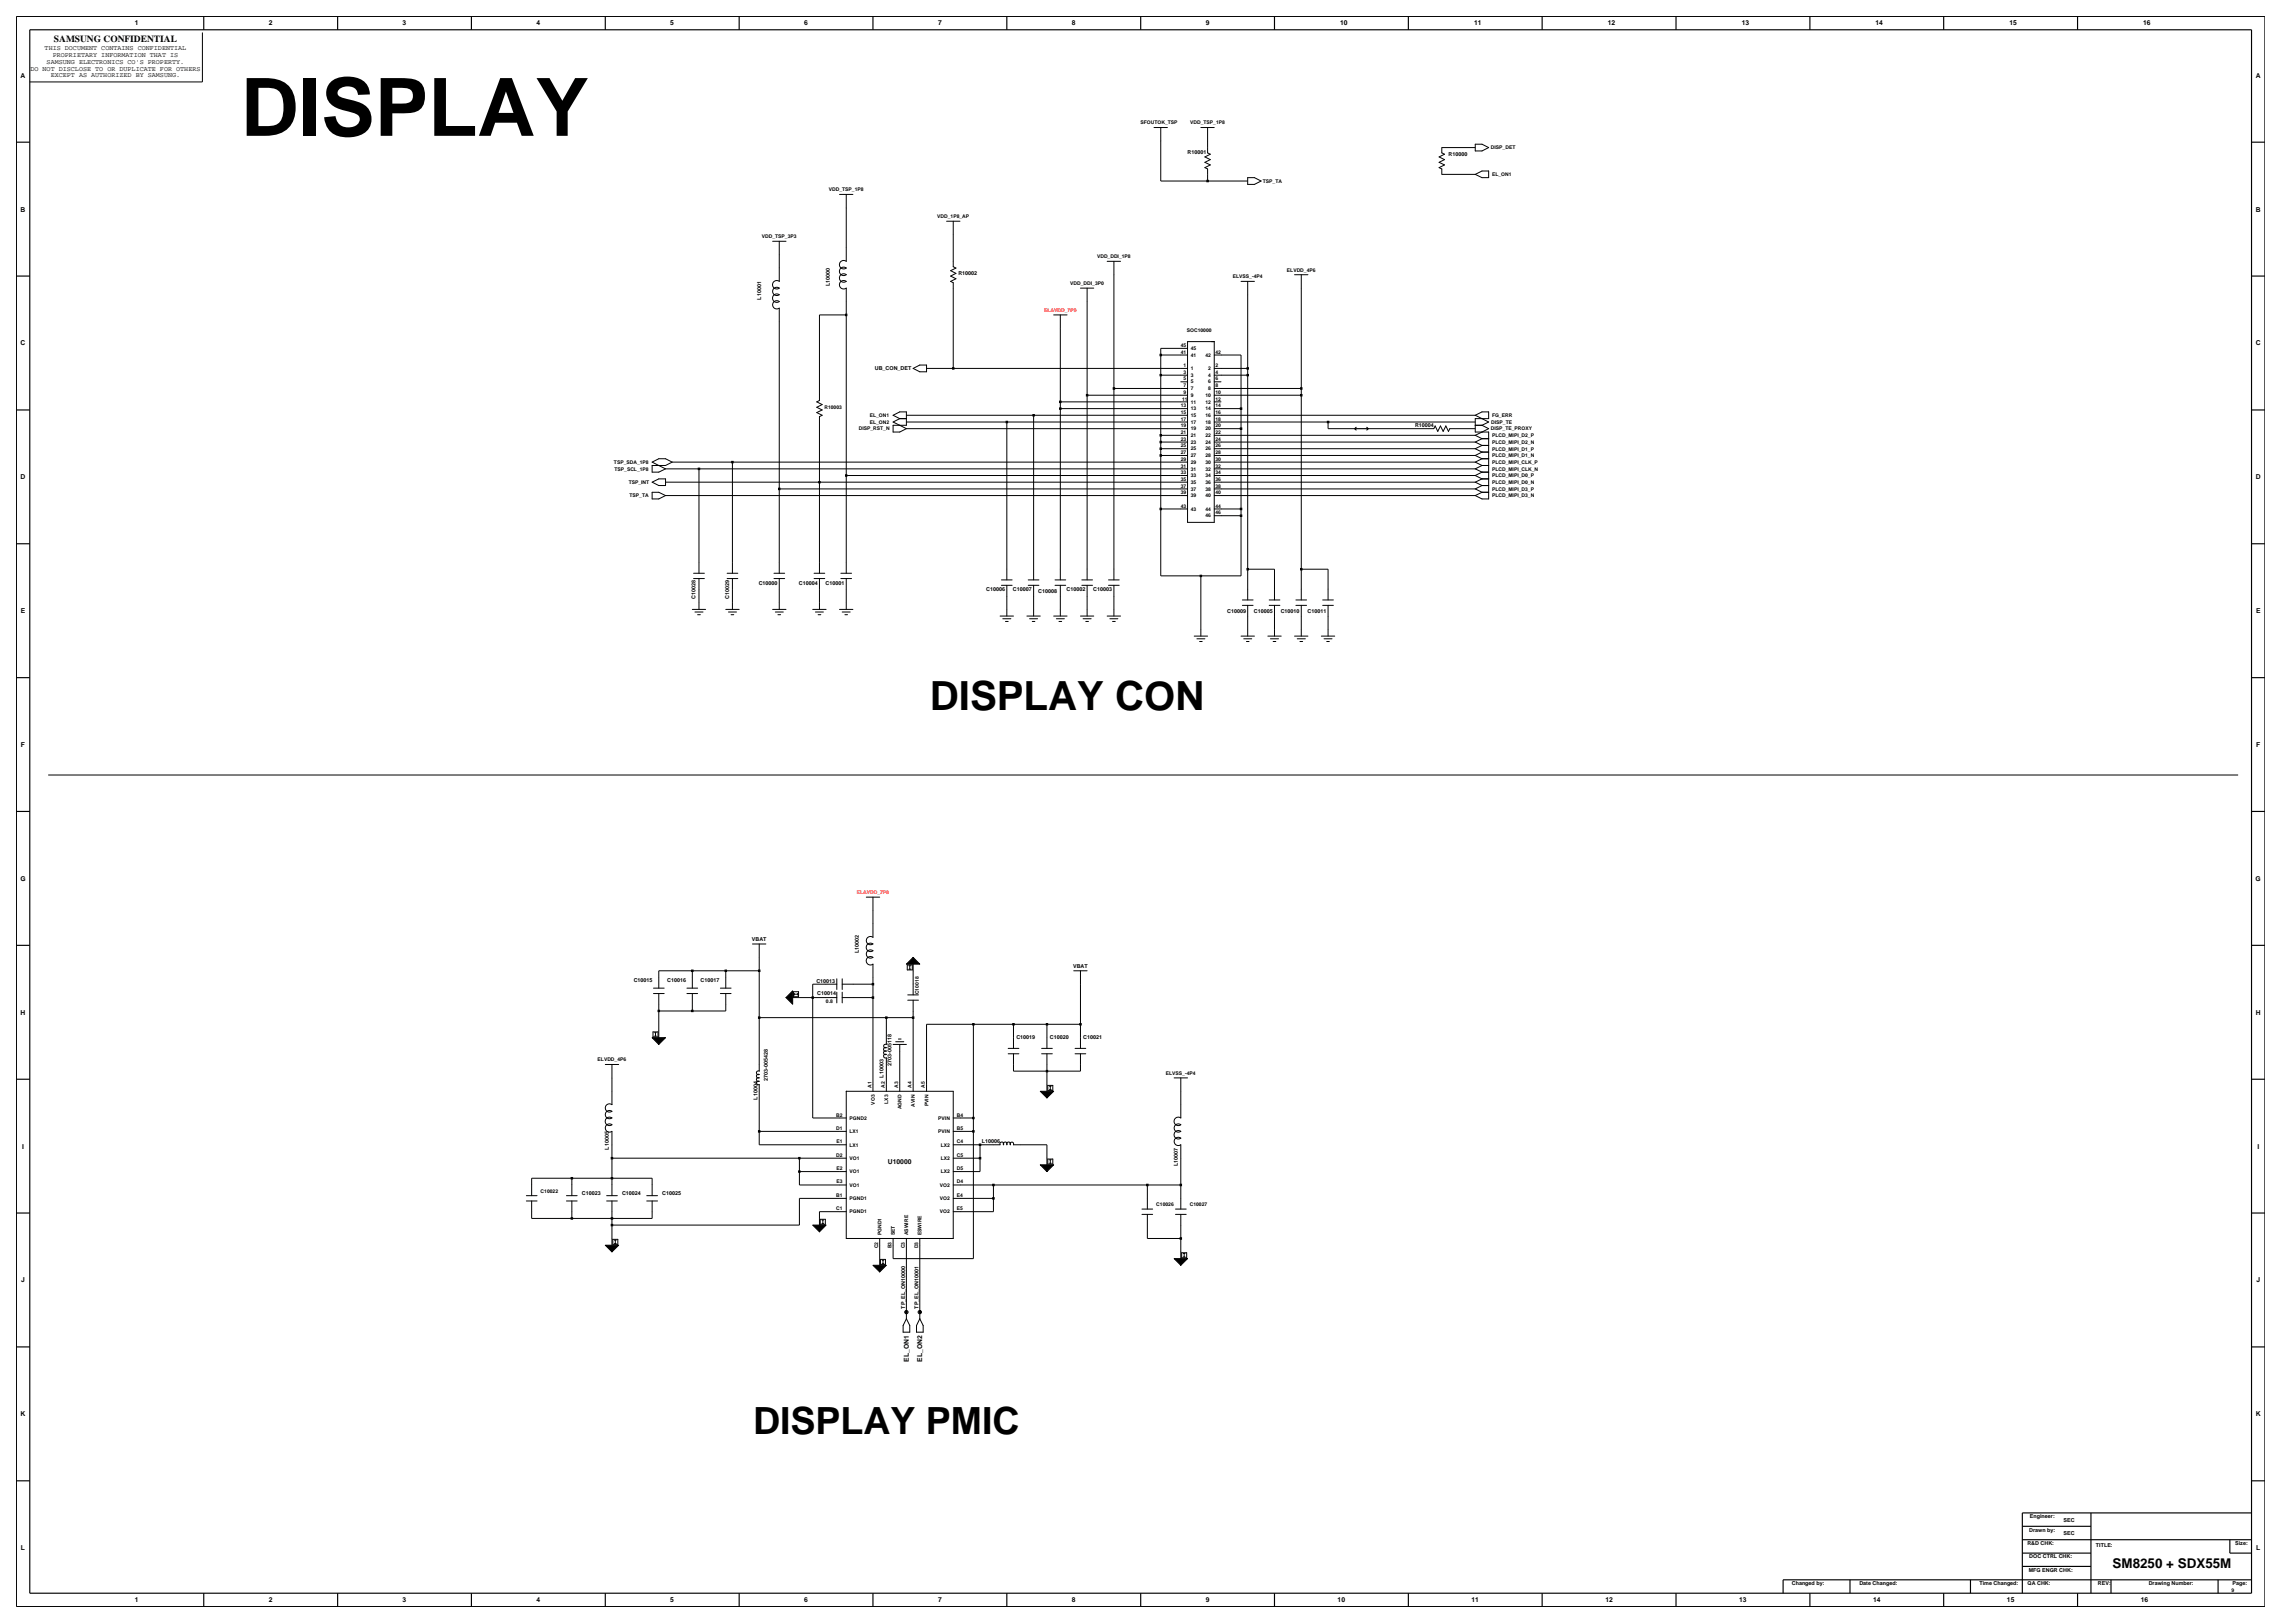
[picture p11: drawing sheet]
<svg xmlns="http://www.w3.org/2000/svg" width="420mm" height="297mm" viewBox="0 0 420 297" stroke-linecap="round" stroke-linejoin="round" font-family="sans-serif">
<defs><g id="words">
<text font-size="14.7" x="44" y="24.9">DISPLAY</text>
<text font-size="7.4" x="170.2" y="129.9">DISPLAY CON</text>
<text font-size="6.9" x="137.8" y="262.5">DISPLAY PMIC</text>
<text font-size="2.5" x="386.6" y="286.9">SM8250 + SDX55M</text>
<text font-size="1.7" x="9.9" y="7.7">SAMSUNG CONFIDENTIAL</text>
<g font-size="1.2">
<text x="24.7" y="4.7">1</text>
<text x="49.2" y="4.7">2</text>
<text x="73.7" y="4.7">3</text>
<text x="98.2" y="4.7">4</text>
<text x="122.7" y="4.7">5</text>
<text x="147.2" y="4.7">6</text>
<text x="171.7" y="4.7">7</text>
<text x="196.2" y="4.7">8</text>
<text x="220.7" y="4.7">9</text>
<text x="245.3" y="4.7">10</text>
<text x="269.8" y="4.7">11</text>
<text x="294.3" y="4.7">12</text>
<text x="318.7" y="4.7">13</text>
<text x="343.2" y="4.7">14</text>
<text x="367.7" y="4.7">15</text>
<text x="392.2" y="4.7">16</text>
<text x="8.2" y="9.2">THIS DOCUMENT CONTAINS CONFIDENTIAL</text>
<text x="8.5" y="11.7">SAMSUNG ELECTRONICS CO'S PROPERTY.</text>
<text x="9.6" y="10.5">PROPRIETARY INFORMATION THAT IS</text>
<text x="3.8" y="14.2">A</text>
<text x="5.6" y="12.9">DO NOT DISCLOSE TO OR DUPLICATE FOR OTHERS</text>
<text x="9.3" y="14.1">EXCEPT AS AUTHORIZED BY SAMSUNG.</text>
<text x="412.8" y="14.2">A</text>
<text x="3.8" y="38.7">B</text>
<text x="412.8" y="38.7">B</text>
<text x="3.8" y="63.2">C</text>
<text x="412.8" y="63.2">C</text>
<text x="3.8" y="87.7">D</text>
<text x="412.8" y="87.7">D</text>
<text x="3.8" y="112.2">E</text>
<text x="412.9" y="112.2">E</text>
<text x="3.8" y="136.7">F</text>
<text x="412.9" y="136.7">F</text>
<text x="3.7" y="161.2">G</text>
<text x="412.8" y="161.2">G</text>
<text x="3.8" y="185.7">H</text>
<text x="412.8" y="185.7">H</text>
<text x="4" y="210.2">I</text>
<text x="162.5" y="213">U10000</text>
<text x="413.1" y="210.2">I</text>
<text x="3.9" y="234.7">J</text>
<text x="412.9" y="234.7">J</text>
<text x="166.3" y="249.2" transform="rotate(-90 166.3 249.2)">EL_ON1</text>
<text x="168.8" y="249.2" transform="rotate(-90 168.8 249.2)">EL_ON2</text>
<text x="3.8" y="259.2">K</text>
<text x="412.8" y="259.2">K</text>
<text x="3.8" y="283.7">L</text>
<text x="412.9" y="283.7">L</text>
<text x="24.7" y="293.2">1</text>
<text x="49.2" y="293.2">2</text>
<text x="73.7" y="293.2">3</text>
<text x="98.2" y="293.2">4</text>
<text x="122.7" y="293.2">5</text>
<text x="147.2" y="293.2">6</text>
<text x="171.7" y="293.2">7</text>
<text x="196.2" y="293.2">8</text>
<text x="220.7" y="293.2">9</text>
<text x="244.8" y="293.2">10</text>
<text x="269.3" y="293.2">11</text>
<text x="293.8" y="293.2">12</text>
<text x="318.3" y="293.2">13</text>
<text x="342.8" y="293.2">14</text>
<text x="367.3" y="293.2">15</text>
<text x="391.8" y="293.2">16</text>
</g>
<g font-size="1">
<text x="217.3" y="28.2">R10001</text>
<text x="265.1" y="28.6">R10000</text>
<text x="151.9" y="52.4" transform="rotate(-90 151.9 52.4)">L10000</text>
<text x="175.4" y="50.3">R10002</text>
<text x="139.3" y="54.9" transform="rotate(-90 139.3 54.9)">L10001</text>
<text x="160.1" y="67.8">UB_CON_DET</text>
<text x="259" y="78.1">R10004</text>
<text x="138.9" y="107">C10000</text>
<text x="146.2" y="107">C10004</text>
<text x="151.1" y="107">C10001</text>
<text x="127.3" y="109.7" transform="rotate(-90 127.3 109.7)">C10028</text>
<text x="133.4" y="109.7" transform="rotate(-90 133.4 109.7)">C10029</text>
<text x="180.5" y="108.2">C10006</text>
<text x="185.4" y="108.2">C10007</text>
<text x="190" y="108.4">C10008</text>
<text x="195.2" y="108.2">C10002</text>
<text x="200.1" y="108.2">C10003</text>
<text x="224.6" y="112.1">C10009</text>
<text x="229.5" y="112.1">C10005</text>
<text x="234.4" y="112.1">C10010</text>
<text x="239.3" y="112.1">C10011</text>
<text x="137.6" y="172.2">VBAT</text>
<text x="116" y="179.8">C10015</text>
<text x="122.1" y="179.8">C10016</text>
<text x="128.2" y="179.8">C10017</text>
<text x="149.4" y="179.9">C10013</text>
<text x="157.2" y="174.4" transform="rotate(-90 157.2 174.4)">L10002</text>
<text x="196.4" y="177.1">VBAT</text>
<text x="149.6" y="182">C10014</text>
<text x="186" y="190.2">C10019</text>
<text x="192.1" y="190.2">C10020</text>
<text x="198.2" y="190.2">C10021</text>
<text x="140.5" y="197.9" transform="rotate(-90 140.5 197.9)">2703-005428</text>
<text x="163.2" y="195.1" transform="rotate(-90 163.2 195.1)">2703-005118</text>
<text x="138.6" y="201.2" transform="rotate(-90 138.6 201.2)">L10004</text>
<text x="179.7" y="209.2">L10006</text>
<text x="111.4" y="210.4" transform="rotate(-90 111.4 210.4)">L10005</text>
<text x="215.5" y="213.4" transform="rotate(-90 215.5 213.4)">L10007</text>
<text x="106.5" y="218.7">C10023</text>
<text x="113.8" y="218.7">C10024</text>
<text x="121.2" y="218.7">C10025</text>
<text x="165.6" y="239.5" transform="rotate(-90 165.6 239.5)">TP_EL_ON10000</text>
<text x="168.1" y="239.5" transform="rotate(-90 168.1 239.5)">TP_EL_ON10001</text>
<text x="371.4" y="280.2">Drawn by:</text>
<text x="371.5" y="277.8">Engineer:</text>
<text x="377.7" y="280.9">SEC</text>
<text x="377.7" y="278.4">SEC</text>
<text x="371" y="282.7">R&amp;D CHK:</text>
<text x="371.3" y="287.6">MFG ENGR CHK:</text>
<text x="371.4" y="285.2">DOC CTRL CHK:</text>
<text x="383.6" y="283">TITLE:</text>
<text x="409.1" y="282.7">Size:</text>
<text x="327.9" y="290.1">Changed by:</text>
<text x="340.3" y="290.1">Date Changed:</text>
<text x="362.2" y="290.1">Time Changed:</text>
<text x="371.1" y="290.1">QA CHK:</text>
<text x="383.9" y="290.1">REV:</text>
<text x="393.2" y="290.1">Drawing Number:</text>
<text x="408.6" y="290.1">Page:</text>
</g>
<g font-size=".9">
<text x="208.7" y="22.7">SFOUTOK_TSP</text>
<text x="217.8" y="22.7">VDD_TSP_1P8</text>
<text x="272.9" y="27.3">DISP_DET</text>
<text x="151.7" y="35">VDD_TSP_1P8</text>
<text x="231.1" y="33.5">TSP_TA</text>
<text x="273" y="32.2">EL_ON1</text>
<text x="171.5" y="39.9">VDD_1P8_AP</text>
<text x="139.4" y="43.6">VDD_TSP_3P3</text>
<text x="200.8" y="47.2">VDD_DDI_1P8</text>
<text x="195.9" y="52.1">VDD_DDI_3P0</text>
<text x="225.6" y="50.9">ELVSS_-4P4</text>
<text x="235.5" y="49.7">ELVDD_4P6</text>
<text x="216.1" y="63.5">45</text>
<text x="216.1" y="64.7">41</text>
<text x="217.2" y="60.7">SOC10000</text>
<text x="217.9" y="64">45</text>
<text x="217.9" y="65.3">41</text>
<text x="220.6" y="65.3">42</text>
<text x="222.4" y="64.7">42</text>
<text x="216.6" y="69.6">5</text>
<text x="216.6" y="70.9">7</text>
<text x="216.6" y="68.4">3</text>
<text x="216.6" y="67.2">1</text>
<text x="217.9" y="70.2">5</text>
<text x="217.9" y="71.4">7</text>
<text x="217.9" y="69">3</text>
<text x="217.9" y="67.7">1</text>
<text x="221.1" y="71.4">8</text>
<text x="221.1" y="70.2">6</text>
<text x="221.1" y="69">4</text>
<text x="221.1" y="67.7">2</text>
<text x="222.4" y="70.9">8</text>
<text x="222.4" y="69.6">6</text>
<text x="222.4" y="68.4">4</text>
<text x="222.4" y="67.2">2</text>
<text x="150.9" y="74.8">R10003</text>
<text x="159.2" y="77.6">EL_ON2</text>
<text x="159.2" y="76.3">EL_ON1</text>
<text x="216.1" y="74.5">13</text>
<text x="216.1" y="75.7">15</text>
<text x="216.1" y="77">17</text>
<text x="216.3" y="73.3">11</text>
<text x="216.6" y="72.1">9</text>
<text x="217.9" y="72.6">9</text>
<text x="217.9" y="75.1">13</text>
<text x="217.9" y="76.3">15</text>
<text x="217.9" y="77.5">17</text>
<text x="217.9" y="73.9">11</text>
<text x="220.6" y="75.1">14</text>
<text x="220.6" y="76.3">16</text>
<text x="220.6" y="77.5">18</text>
<text x="220.6" y="72.6">10</text>
<text x="220.6" y="73.9">12</text>
<text x="222.4" y="74.5">14</text>
<text x="222.4" y="75.7">16</text>
<text x="222.4" y="77">18</text>
<text x="222.4" y="72.1">10</text>
<text x="222.4" y="73.3">12</text>
<text x="272.9" y="77.6">DISP_TE</text>
<text x="273" y="76.3">FG_ERR</text>
<text x="157.2" y="78.8">DISP_RST_N</text>
<text x="216.1" y="79.4">21</text>
<text x="216.1" y="80.6">23</text>
<text x="216.1" y="81.9">25</text>
<text x="216.1" y="83.1">27</text>
<text x="216.1" y="78.2">19</text>
<text x="217.9" y="80">21</text>
<text x="217.9" y="81.2">23</text>
<text x="217.9" y="82.4">25</text>
<text x="217.9" y="83.6">27</text>
<text x="217.9" y="78.7">19</text>
<text x="220.6" y="83.6">28</text>
<text x="220.6" y="78.7">20</text>
<text x="220.6" y="80">22</text>
<text x="220.6" y="81.2">24</text>
<text x="220.6" y="82.4">26</text>
<text x="222.4" y="83.1">28</text>
<text x="222.4" y="78.2">20</text>
<text x="222.4" y="79.4">22</text>
<text x="222.4" y="80.6">24</text>
<text x="222.4" y="81.9">26</text>
<text x="272.8" y="78.8">DISP_TE_PROXY</text>
<text x="273" y="80">PLCD_MIPI_D2_P</text>
<text x="273" y="81.2">PLCD_MIPI_D2_N</text>
<text x="273" y="82.4">PLCD_MIPI_D1_P</text>
<text x="273" y="83.7">PLCD_MIPI_D1_N</text>
<text x="112.4" y="84.9">TSP_SDA_1P8</text>
<text x="112.5" y="86.1">TSP_SCL_1P8</text>
<text x="115.1" y="88.6">TSP_INT</text>
<text x="216.1" y="89.2">37</text>
<text x="216.1" y="84.3">29</text>
<text x="216.1" y="85.5">31</text>
<text x="216.1" y="86.8">33</text>
<text x="216.1" y="88">35</text>
<text x="217.9" y="89.8">37</text>
<text x="217.9" y="84.9">29</text>
<text x="217.9" y="86.1">31</text>
<text x="217.9" y="87.3">33</text>
<text x="217.9" y="88.5">35</text>
<text x="220.6" y="88.5">36</text>
<text x="220.6" y="89.8">38</text>
<text x="220.6" y="84.9">30</text>
<text x="220.6" y="86.1">32</text>
<text x="220.6" y="87.3">34</text>
<text x="222.4" y="88">36</text>
<text x="222.4" y="89.2">38</text>
<text x="222.4" y="84.3">30</text>
<text x="222.4" y="85.5">32</text>
<text x="222.4" y="86.8">34</text>
<text x="273" y="84.9">PLCD_MIPI_CLK_P</text>
<text x="273" y="86.1">PLCD_MIPI_CLK_N</text>
<text x="273" y="87.3">PLCD_MIPI_D0_P</text>
<text x="273" y="88.6">PLCD_MIPI_D0_N</text>
<text x="273" y="89.8">PLCD_MIPI_D3_P</text>
<text x="115.2" y="91">TSP_TA</text>
<text x="216.1" y="92.9">43</text>
<text x="216.1" y="90.4">39</text>
<text x="217.9" y="93.5">43</text>
<text x="217.9" y="91">39</text>
<text x="220.6" y="93.5">44</text>
<text x="220.6" y="94.7">46</text>
<text x="220.6" y="91">40</text>
<text x="222.4" y="92.9">44</text>
<text x="222.4" y="94.1">46</text>
<text x="222.4" y="90.4">40</text>
<text x="273" y="91">PLCD_MIPI_D3_N</text>
<text x="151.1" y="183.5">0.8</text>
<text x="168.1" y="181.9" transform="rotate(-90 168.1 181.9)">C10018</text>
<text x="109.4" y="194.2">ELVDD_4P6</text>
<text x="213.4" y="196.7">ELVSS_-4P4</text>
<text x="159.5" y="199" transform="rotate(-90 159.5 199)">A1</text>
<text x="160.1" y="202.1" transform="rotate(-90 160.1 202.1)">VO3</text>
<text x="161.9" y="199" transform="rotate(-90 161.9 199)">A2 L10003</text>
<text x="162.5" y="202" transform="rotate(-90 162.5 202)">LX3</text>
<text x="164.4" y="199" transform="rotate(-90 164.4 199)">A3</text>
<text x="165" y="203" transform="rotate(-90 165 203)">AGND</text>
<text x="166.8" y="199" transform="rotate(-90 166.8 199)">A4</text>
<text x="167.4" y="202.5" transform="rotate(-90 167.4 202.5)">AVIN</text>
<text x="169.3" y="199" transform="rotate(-90 169.3 199)">A5</text>
<text x="169.9" y="202.4" transform="rotate(-90 169.9 202.4)">PVIN</text>
<text x="153" y="206.8">D1</text>
<text x="153" y="204.3">B2</text>
<text x="153.1" y="209.2">E1</text>
<text x="155.5" y="207.4">LX1</text>
<text x="155.5" y="209.8">LX1</text>
<text x="155.5" y="204.9">PGND2</text>
<text x="171.7" y="204.9">PVIN</text>
<text x="171.7" y="207.4">PVIN</text>
<text x="172.2" y="209.8">LX2</text>
<text x="175.1" y="204.3">B4</text>
<text x="175.1" y="206.8">B5</text>
<text x="175.1" y="209.2">C4</text>
<text x="153" y="211.6">D2</text>
<text x="153.1" y="214.1">E2</text>
<text x="155.5" y="212.3">VO1</text>
<text x="155.5" y="214.7">VO1</text>
<text x="172.2" y="214.7">LX2</text>
<text x="172.2" y="212.3">LX2</text>
<text x="175.1" y="214.1">D5</text>
<text x="175.1" y="211.6">C5</text>
<text x="98.9" y="218.3">C10022</text>
<text x="153" y="221.5">C1</text>
<text x="153" y="219">B1</text>
<text x="153.1" y="216.5">E3</text>
<text x="155.5" y="217.2">VO1</text>
<text x="155.5" y="219.6">PGND1</text>
<text x="172" y="219.6">VO2</text>
<text x="172" y="217.2">VO2</text>
<text x="175.1" y="216.5">D4</text>
<text x="175.1" y="219">E4</text>
<text x="175.1" y="221.5">E5</text>
<text x="211.6" y="220.7">C10026</text>
<text x="217.7" y="220.7">C10027</text>
<text x="155.5" y="222.1">PGND1</text>
<text x="161.3" y="226" transform="rotate(-90 161.3 226)">PGND1</text>
<text x="163.8" y="226" transform="rotate(-90 163.8 226)">SET</text>
<text x="166.2" y="226" transform="rotate(-90 166.2 226)">ASWIRE</text>
<text x="168.7" y="226" transform="rotate(-90 168.7 226)">ESWIRE</text>
<text x="172" y="222.1">VO2</text>
<text x="160.7" y="228.4" transform="rotate(-90 160.7 228.4)">C2</text>
<text x="163.2" y="228.4" transform="rotate(-90 163.2 228.4)">B3</text>
<text x="165.6" y="228.4" transform="rotate(-90 165.6 228.4)">C3</text>
<text x="168.1" y="228.4" transform="rotate(-90 168.1 228.4)">D3</text>
<text x="408.4" y="291.2">9</text>
</g>
<g font-size=".9" fill="#f00">
<text x="191.1" y="57">ELAVDD_7P9</text>
<text x="156.8" y="163.6">ELAVDD_7P9</text>
</g>
</g></defs>
<g fill="none" stroke="#000" stroke-width=".18">
<path d="M37 5.9v9.1h-31.5M153.6 35.6h2.5M154.9 35.6v12.2a.78 .78 0 0 0-1.1 .1 .78 .78 0 0 0 0 1.1 .78 .78 0 0 0 1.1 0 .78 .78 0 0 0-1.1 .1 .78 .78 0 0 0 0 1.1 .78 .78 0 0 0 1.1 .1 .78 .78 0 0 0-1.1 0 .78 .78 0 0 0 0 1.1 .78 .78 0 0 0 1.1 .1 .78 .78 0 0 0-1.1 .1 .78 .78 0 0 0 0 1 .78 .78 0 0 0 1.1 .1v52.2M211.2 23.3h2.4M212.4 23.3v9.8h15.9M219.8 23.3h2.4M221 23.3v4.7l.5 .2-1 .5 1 .5-1 .5 1 .5-1 .5 .5 .2v2.2M228.3 32.5h1.3l1.2 .6-1.2 .6h-1.3zM270 31.9l1.2-.6h1.2v1.2h-1.2zM270 26.4h1.2l1.2 .6-1.2 .6h-1.2zM270 27h-6.1v1l.5 .2-1 .5 1 .5-1 .5 1 .5-1 .5 .5 .2v1h6.1M141.4 44.2h2.4"/>
<path d="M142.6 44.2v7.3a.77 .77 0 0 0-1 .1 .77 .77 0 0 0 0 1 .77 .77 0 0 0 1 .1 .76 .76 0 0 0-1 .1 .76 .76 0 0 0 0 1 .76 .76 0 0 0 1 .1 .78 .78 0 0 0-1 .1 .78 .78 0 0 0 0 1.1 .78 .78 0 0 0 1 .1 .76 .76 0 0 0-1 .1 .76 .76 0 0 0 0 1 .76 .76 0 0 0 1 .1M142.6 56.4v48.5M154.9 57.6h-4.9v15.7l-.5 .2 1 .5-1 .5 1 .5-1 .5 1 .5-.5 .2v28.7M173.2 40.5h2.5M174.4 40.5v8.3l.5 .3-.9 .4 .9 .5-.9 .5 .9 .5-.9 .5 .4 .2v15.7M192.8 57.6h2.5M194 57.6v48.5M197.7 52.7h2.5M198.9 52.7v53.4M202.6 47.8h2.5M203.9 47.8v58.3M227.1 51.5h2.5"/>
<path d="M228.3 51.5v58.3M236.9 50.3h2.5M238.1 50.3v59.5M164.7 76.6l-1.3-.6 1.3-.6h1.2v2.4h-2.5v1.3h1.3l1.2-.7M164.7 76.6h1.2M164.7 76.6l-1.3 .6 2.5 1.2M165.9 78.4h51.4M165.9 76h51.4M165.9 77.2h51.4M167.1 67.4l1.2-.6h1.3v1.2h-1.3zM169.6 67.4h47.7M184.3 77.2v28.9"/>
<path d="M189.2 76v30.1M194 73.5h23.3M194 74.8h23.3M198.9 72.3h18.4M203.9 71.1h13.4M212.4 68.7h4.9M212.4 79.7h4.9M212.4 65h4.9M216.1 69.9h1.2M217.3 62.5h4.9v33.1h-4.9zM217.3 63.7h-4.9v41.7h14.7v-40.4h-4.9M222.2 78.4h4.9"/>
<path d="M222.2 67.4h6.1M222.2 68.7h6.1M222.2 69.9h1.2M222.2 71.1h15.9M222.2 72.3h15.9M222.2 73.5h1.2M222.2 74.8h4.9M222.2 76h47.8M222.2 77.2h47.8M222.2 79.7h47.8M243 77.2v1.2h4.9M250.4 78.4h12l.2-.5 .5 1 .5-1 .5 1 .5-1 .5 1 .2-.5h4.7"/>
<path d="M270 76l1.2-.6h1.2v1.2h-2.4v2.5h2.4v12.2h-1.2l-1.2-.6M270 77.8h1.2M270 79.7l1.2 .6M270 76l2.4 1.2-1.2 .6M271.2 77.8l1.2 .6-2.4 1.3M119.3 90.1h1.3l1.2 .6-1.2 .6h-1.3zM119.3 88.2l1.3-.6h1.2v1.2h-1.2zM121.8 85.8h95.5M121.8 88.2h95.5M121.8 90.7h95.5M123 84.6l-1.2 .6h-2.5v1.2h1.3l1.2-.6M123 84.6l-1.2-.7h-1.2l-1.3 .7 2.5 1.2"/>
<path d="M123 84.6h94.3M127.9 85.8v19.1M134 84.6v20.3M142.6 89.5h74.7M154.9 87h62.4M212.4 80.9h4.9M212.4 82.1h4.9M212.4 83.3h4.9M212.4 93.1h4.9M222.2 80.9h47.8M222.2 82.1h47.8M222.2 83.3h47.8"/>
<path d="M222.2 84.6h47.8M222.2 85.8h47.8M222.2 87h47.8M222.2 88.2h47.8M222.2 89.5h47.8M222.2 90.7h47.8M222.2 93.1h4.9M222.2 94.4h4.9M270 89.5l1.2 .6M270 87l1.2 .6M270 84.6l1.2 .6M270 80.9l1.2 .6"/>
<path d="M270 83.3l1.2 .6M270 88.2l1.2 .6M270 82.1l1.2 .6M270 85.8l1.2 .6M271.2 90.1h1.2M271.2 88.8l-1.2 .7M271.2 88.8h1.2M271.2 87.6h1.2M271.2 86.4l-1.2 .6M271.2 86.4h1.2M271.2 85.2h1.2M271.2 83.9l-1.2 .7"/>
<path d="M271.2 83.9h1.2M271.2 81.5h1.2M271.2 80.3l-1.2 .6M271.2 80.3h1.2M271.2 82.7l-1.2 .6M271.2 82.7h1.2M271.2 90.1l-1.2 .6M271.2 87.6l-1.2 .6M271.2 81.5l-1.2 .6M271.2 85.2l-1.2 .6M126.7 111.5h2.4M126.9 104.9h2"/>
<path d="M126.9 105.9h2M127.2 112h1.5M127.7 112.5h.5M127.9 105.9v5.6M132.8 111.5h2.5M133.1 104.9h1.9M133.1 105.9h1.9M133.3 112h1.5M133.8 112.5h.5M134 105.9v5.6M141.4 111.5h2.4M141.6 104.9h2"/>
<path d="M141.6 105.9h2M141.9 112h1.5M142.4 112.5h.5M142.6 105.9v5.6M148.7 111.5h2.5M149 104.9h1.9M149 105.9h1.9M149.2 112h1.5M149.7 112.5h.5M150 105.9v5.6M153.6 111.5h2.5M153.9 104.9h1.9"/>
<path d="M153.9 105.9h1.9M154.1 112h1.5M154.6 112.5h.5M154.9 105.9v5.6M183 112.7h2.5M183.3 106.1h1.9M183.3 107.1h1.9M183.5 113.2h1.5M184 113.7h.5M184.3 107.1v5.6M187.9 112.7h2.5M188.2 106.1h1.9"/>
<path d="M188.2 107.1h1.9M188.4 113.2h1.5M188.9 113.7h.5M189.2 107.1v5.6M192.8 112.7h2.5M193.1 106.1h1.9M193.1 107.1h1.9M193.3 113.2h1.5M193.8 113.7h.5M194 107.1v5.6M197.7 112.7h2.5M198 106.1h1.9"/>
<path d="M198 107.1h1.9M198.2 113.2h1.5M198.7 113.7h.5M198.9 107.1v5.6M202.6 112.7h2.5M202.9 106.1h1.9M202.9 107.1h1.9M203.1 113.2h1.5M203.6 113.7h.5M203.9 107.1v5.6M218.5 116.4h2.5M219 116.9h1.5"/>
<path d="M219.5 117.4h.5M219.8 105.4v11M227.1 116.4h2.5M227.4 109.8h1.9M227.4 110.8h1.9M227.6 116.9h1.5M228.1 117.4h.5M228.3 110.8v5.6M228.3 104.2h4.9v5.6M232 116.4h2.5M232.3 109.8h1.9M232.3 110.8h1.9"/>
<path d="M232.5 116.9h1.5M233 117.4h.5M233.2 110.8v5.6M236.9 116.4h2.5M237.2 109.8h1.9M237.2 110.8h1.9M237.4 116.9h1.5M237.9 117.4h.5M238.1 110.8v5.6M238.1 104.2h4.9v5.6M241.8 116.4h2.5M242.1 109.8h1.9"/>
<path d="M242.1 110.8h1.9M242.3 116.9h1.5M242.8 117.4h.5M243 110.8v5.6M8.8 141.8h400.8M126.7 177.6v3.2M132.8 177.6v3.2M137.7 172.7h2.5M138.9 172.7v23.3a.35 .35 0 0 0-.5 .3 .35 .35 0 0 0 .5 .3M138.9 177.6h-18.3v3.2M153.1 179.1v2M154.1 179.1v2"/>
<path d="M158.5 164.2h2.5M159.8 164.2v7.3a.76 .76 0 0 0-1.1 .1 .76 .76 0 0 0 0 1 .76 .76 0 0 0 1 .1 .77 .77 0 0 0-1 .1 .77 .77 0 0 0 0 1.1 .77 .77 0 0 0 1.1 .1M159.8 174a.76 .76 0 0 0-1.1 .1 .76 .76 0 0 0 0 1 .76 .76 0 0 0 1 .1 .77 .77 0 0 0-1 .1 .77 .77 0 0 0 0 1 .77 .77 0 0 0 1.1 .1v23.3M166 176.6h1v.9h-1zM166.3 177.3h.4M166.3 176.7h.4M166.5 176.7v.6M167.1 176.4v5.7M196.5 177.6h2.4M197.7 177.6v14.2M110.8 194.8h2.4M112 194.8v7.3a.76 .76 0 0 0-1 .1 .76 .76 0 0 0 0 1.1 .76 .76 0 0 0 1 .1 .76 .76 0 0 0-1 .1 .76 .76 0 0 0 0 1 .76 .76 0 0 0 1 .1 .78 .78 0 0 0-1 .1 .78 .78 0 0 0 0 1 .78 .78 0 0 0 1 .1"/>
<path d="M119.5 188.8h.9v.9h-.9zM119.6 181.8h1.9M119.6 180.8h1.9M119.8 189h.3M119.8 189.6h.3M120 189v.6M120.6 181.8v8.1M125.7 181.8h2M125.7 180.8h2M126.7 181.8v3.2M131.8 181.8h2M131.8 180.8h2"/>
<path d="M132.8 181.8v3.2h-12.2M138.9 186.2h28.2M138.9 196.6a.35 .35 0 0 0-.5 .3 .35 .35 0 0 0 .5 .3 .35 .35 0 0 0-.5 .3 .35 .35 0 0 0 .5 .4 .34 .34 0 0 0-.5 .3 .34 .34 0 0 0 .5 .3v11h16M145.1 182.5h8M145.2 181.5h.9v.9h-.9zM145.4 181.8v.3M145.4 181.9h.6M146 181.8v.3M153.1 180.1h-4.4v24.5h6.2M153.1 181.6v1.9M154.1 180.1h5.7M154.1 181.6v1.9"/>
<path d="M154.1 182.5h5.7M154.9 199.7h19.5v26.9h-19.5zM162.2 186.2v4.9a.34 .34 0 0 0-.5 .3 .34 .34 0 0 0 .5 .3M162.2 192.9a.35 .35 0 0 0-.5 .3 .35 .35 0 0 0 .5 .4v6.1M162.2 191.7a.35 .35 0 0 0-.5 .3 .35 .35 0 0 0 .5 .3M162.2 192.3a.35 .35 0 0 0-.5 .3 .35 .35 0 0 0 .5 .3M163.4 191.1h2.5M163.9 190.6h1.5M164.4 190.1h.5M164.7 191.1v8.6M166.1 183h2M166.1 182.1h2"/>
<path d="M167.1 183v16.7M178.1 187.4v42.9h-14.7v-3.7M184.5 191.8h2M184.5 192.8h2M185.5 192.8v3.2h12.2v-3.2M185.5 187.4v4.4M190.6 191.8h2M190.6 192.8h2M191.6 187.4v4.4M191.6 192.8v6.9M191.8 198.6h.9v.9h-.9zM192.1 198.8h.3"/>
<path d="M192.1 199.4h.3M192.2 198.8v.6M196.7 191.8h2M196.7 192.8h2M197.7 187.4h-28.1v12.3M214.9 197.2h2.4M216.1 197.2v7.4a.78 .78 0 0 0-1 .1 .78 .78 0 0 0 0 1 .78 .78 0 0 0 1 .1M96.3 219.8h2M96.3 218.8h2M97.3 218.8v-3.2h22v3.2M97.3 219.8v3.2h22v-3.2M103.7 219.8h1.9"/>
<path d="M103.7 218.8h1.9M104.7 215.6v3.2M104.7 219.8v3.2M111 219.8h2M111 218.8h2M112 219.8v8.1M112 211.9h42.9M112 205.8a.76 .76 0 0 0-1 .1 .76 .76 0 0 0 0 1 .76 .76 0 0 0 1 .1v11.8M118.4 219.8h1.9M118.4 218.8h1.9M138.9 207h16M146.3 214.4h8.6"/>
<path d="M146.3 211.9v4.9h8.6M154.9 219.3h-8.6v4.9h-34.3M174.4 209.5h8.6a.35 .35 0 0 1 .3-.5 .35 .35 0 0 1 .4 .5 .35 .35 0 0 1 .3-.5 .35 .35 0 0 1 .3 .5M174.4 207h3.7M174.4 211.9h5M174.4 219.3h7.4M174.4 204.6h3.7M174.4 216.8h41.7M179.4 209.5v4.9h-5M181.8 216.8v4.9h-7.4M184.3 209.5a.35 .35 0 0 1 .3-.5 .35 .35 0 0 1 .3 .5 .33 .33 0 0 1 .3-.5 .33 .33 0 0 1 .3 .5h6.1v3.6M191.8 212.1h.9v.9h-.9z"/>
<path d="M192.1 212.2h.3M192.1 212.8h.3M192.2 212.2v.6M210 216.8v4.4M216.1 209.5v11.7M216.1 205.8a.76 .76 0 0 0-1 .1 .76 .76 0 0 0 0 1 .76 .76 0 0 0 1 .1 .78 .78 0 0 0-1 .1 .78 .78 0 0 0 0 1.1 .78 .78 0 0 0 1 .1 .76 .76 0 0 0-1 0 .76 .76 0 0 0 0 1.1 .76 .76 0 0 0 1 .1M112.1 226.8h1v.9h-1zM112.4 226.9h.4M112.4 227.5h.4M112.6 226.9v.6M150.1 223.1h.9v.9h-.9zM150.4 223.3h.3"/>
<path d="M150.4 223.9h.3M150.6 223.3v.6M154.9 221.7h-4.9v2.5M161 226.6v4.9M161.1 230.5h.9v.9h-.9zM161.4 230.6h.3M161.4 231.2h.3M161.6 230.6v.6M165.9 226.6v14.7M168.3 226.6v14.7M209 222.2h1.9M209 221.2h1.9"/>
<path d="M210 222.2v4.4h6.1M215.1 222.2h2M215.1 221.2h2M216.1 222.2v8.1M216.3 229.2h.9v1h-.9zM216.6 229.4h.3M216.6 230h.3M216.7 229.4v.6M165.9 241.3l.6 1.3v1.2h-1.2v-1.2zM168.3 241.3l.6 1.3v1.2h-1.2v-1.2z"/>
<circle cx="165.9" cy="240.1" r=".3"/>
<circle cx="168.3" cy="240.1" r=".3"/>
</g>
<g fill="#000" stroke="#000" stroke-width=".18">
<path d="M167.1 175.2l1.2 1.2h-2.4z" fill-rule="evenodd"/>
<path d="M119.3 189.9h2.5l-1.2 1.2z" fill-rule="evenodd"/>
<path d="M145.1 181.3v2.5l-1.3-1.3z" fill-rule="evenodd"/>
<path d="M190.4 199.7h2.4l-1.2 1.2z" fill-rule="evenodd"/>
<path d="M190.4 213.1h2.4l-1.2 1.3z" fill-rule="evenodd"/>
<path d="M110.8 227.9h2.4l-1.2 1.2z" fill-rule="evenodd"/>
<path d="M148.7 224.2h2.5l-1.2 1.2z" fill-rule="evenodd"/>
<path d="M159.8 231.5h2.4l-1.2 1.2z" fill-rule="evenodd"/>
<path d="M214.9 230.3h2.4l-1.2 1.2z" fill-rule="evenodd"/>
</g>
<g fill="none" stroke="#000" stroke-width=".21">
<path d="M3 3h411.5v291h-411.5zM5.5 5.5h406.5v286h-406.5zM37.3 3v2.5M61.8 3v2.5M86.3 3v2.5M110.8 3v2.5M135.3 3v2.5M159.8 3v2.5M184.3 3v2.5M208.8 3v2.5M233.2 3v2.5M257.7 3v2.5"/>
<path d="M282.2 3v2.5M306.7 3v2.5M331.2 3v2.5M355.7 3v2.5M380.2 3v2.5M3 26h2.5M412 26h2.5M3 50.5h2.5M412 50.5h2.5M3 75h2.5M247.9 78.4h2.5M247.9 78.4l.3 .3"/>
<path d="M248.2 78.2l-.3 .2M250.1 78.2l.3 .2M250.4 78.4l-.3 .3M412 75h2.5M3 99.5h2.5M412 99.5h2.5M3 124h2.5M412 124h2.5M3 148.5h2.5M412 148.5h2.5M3 173h2.5M412 173h2.5"/>
<path d="M3 197.5h2.5M412 197.5h2.5M3 222h2.5M412 222h2.5M3 246.5h2.5M412 246.5h2.5M3 271h2.5M370.1 279.3h12.6M382.7 276.8v14.7M412 271h2.5M412 276.8h-41.9v14.7M37.3 291.5v2.5"/>
<path d="M61.8 291.5v2.5M86.3 291.5v2.5M110.8 291.5v2.5M135.3 291.5v2.5M159.8 291.5v2.5M184.3 291.5v2.5M208.8 291.5v2.5M233.2 291.5v2.5M257.7 291.5v2.5M282.2 291.5v2.5M306.7 291.5v2.5M331.2 291.5v2.5"/>
<path d="M338.6 289.1v2.4M355.7 291.5v2.5M360.6 289.1v2.4M370.1 281.7h41.9M370.1 284.2h12.6M370.1 286.6h12.6M380.2 291.5v2.5M386.3 289.1v2.4M405.9 289.1v2.4M408.1 281.7v2.5h3.9M412 289.1h-85.7v2.4"/>
</g>
<g fill="#000" stroke="#000" stroke-width=".21">
<path d="M220.9 33h.2v.2h-.2z" fill-rule="evenodd"/>
<path d="M154.7 57.5h.3v.2h-.3z" fill-rule="evenodd"/>
<path d="M174.3 67.3h.3v.2h-.3z" fill-rule="evenodd"/>
<path d="M184.1 77.1h.3v.2h-.3z" fill-rule="evenodd"/>
<path d="M189 75.9h.3v.2h-.3z" fill-rule="evenodd"/>
<path d="M193.9 74.6h.3v.3h-.3z" fill-rule="evenodd"/>
<path d="M193.9 73.4h.3v.3h-.3z" fill-rule="evenodd"/>
<path d="M198.8 72.2h.3v.2h-.3z" fill-rule="evenodd"/>
<path d="M203.7 71h.3v.2h-.3z" fill-rule="evenodd"/>
<path d="M212.3 79.5h.2v.3h-.2z" fill-rule="evenodd"/>
<path d="M212.3 68.5h.2v.3h-.2z" fill-rule="evenodd"/>
<path d="M212.3 64.8h.2v.3h-.2z" fill-rule="evenodd"/>
<path d="M227 78.3h.2v.3h-.2z" fill-rule="evenodd"/>
<path d="M227 74.6h.2v.3h-.2z" fill-rule="evenodd"/>
<path d="M228.2 68.5h.3v.3h-.3z" fill-rule="evenodd"/>
<path d="M228.2 67.3h.3v.2h-.3z" fill-rule="evenodd"/>
<path d="M238 72.2h.3v.2h-.3z" fill-rule="evenodd"/>
<path d="M238 71h.3v.2h-.3z" fill-rule="evenodd"/>
<path d="M242.9 77.1h.3v.2h-.3z" fill-rule="evenodd"/>
<path d="M127.8 85.7h.2v.2h-.2z" fill-rule="evenodd"/>
<path d="M133.9 84.4h.3v.3h-.3z" fill-rule="evenodd"/>
<path d="M142.5 89.3h.2v.3h-.2z" fill-rule="evenodd"/>
<path d="M149.8 88.1h.3v.3h-.3z" fill-rule="evenodd"/>
<path d="M154.7 86.9h.3v.2h-.3z" fill-rule="evenodd"/>
<path d="M212.3 93h.2v.3h-.2z" fill-rule="evenodd"/>
<path d="M212.3 83.2h.2v.3h-.2z" fill-rule="evenodd"/>
<path d="M212.3 82h.2v.2h-.2z" fill-rule="evenodd"/>
<path d="M212.3 80.8h.2v.2h-.2z" fill-rule="evenodd"/>
<path d="M227 94.2h.2v.3h-.2z" fill-rule="evenodd"/>
<path d="M227 93h.2v.3h-.2z" fill-rule="evenodd"/>
<path d="M219.6 105.3h.3v.2h-.3z" fill-rule="evenodd"/>
<path d="M228.2 104h.3v.3h-.3z" fill-rule="evenodd"/>
<path d="M238 104h.3v.3h-.3z" fill-rule="evenodd"/>
<path d="M126.6 177.5h.2v.3h-.2z" fill-rule="evenodd"/>
<path d="M132.7 177.5h.2v.3h-.2z" fill-rule="evenodd"/>
<path d="M138.8 177.5h.3v.3h-.3z" fill-rule="evenodd"/>
<path d="M120.4 184.9h.3v.2h-.3z" fill-rule="evenodd"/>
<path d="M126.6 184.9h.2v.2h-.2z" fill-rule="evenodd"/>
<path d="M138.8 186.1h.3v.2h-.3z" fill-rule="evenodd"/>
<path d="M148.6 182.4h.3v.3h-.3z" fill-rule="evenodd"/>
<path d="M159.6 182.4h.3v.3h-.3z" fill-rule="evenodd"/>
<path d="M159.6 180h.3v.2h-.3z" fill-rule="evenodd"/>
<path d="M162.1 186.1h.2v.2h-.2z" fill-rule="evenodd"/>
<path d="M167 186.1h.2v.2h-.2z" fill-rule="evenodd"/>
<path d="M178 187.3h.3v.3h-.3z" fill-rule="evenodd"/>
<path d="M185.3 187.3h.3v.3h-.3z" fill-rule="evenodd"/>
<path d="M191.5 195.9h.2v.2h-.2z" fill-rule="evenodd"/>
<path d="M191.5 187.3h.2v.3h-.2z" fill-rule="evenodd"/>
<path d="M197.6 187.3h.3v.3h-.3z" fill-rule="evenodd"/>
<path d="M104.5 215.5h.3v.2h-.3z" fill-rule="evenodd"/>
<path d="M111.9 215.5h.2v.2h-.2z" fill-rule="evenodd"/>
<path d="M111.9 211.8h.2v.3h-.2z" fill-rule="evenodd"/>
<path d="M138.8 206.9h.3v.3h-.3z" fill-rule="evenodd"/>
<path d="M146.2 214.3h.2v.2h-.2z" fill-rule="evenodd"/>
<path d="M146.2 211.8h.2v.3h-.2z" fill-rule="evenodd"/>
<path d="M178 206.9h.3v.3h-.3z" fill-rule="evenodd"/>
<path d="M178 204.5h.3v.2h-.3z" fill-rule="evenodd"/>
<path d="M179.2 211.8h.3v.3h-.3z" fill-rule="evenodd"/>
<path d="M179.2 209.4h.3v.2h-.3z" fill-rule="evenodd"/>
<path d="M181.7 219.2h.2v.2h-.2z" fill-rule="evenodd"/>
<path d="M181.7 216.7h.2v.3h-.2z" fill-rule="evenodd"/>
<path d="M209.8 216.7h.3v.3h-.3z" fill-rule="evenodd"/>
<path d="M216 216.7h.2v.3h-.2z" fill-rule="evenodd"/>
<path d="M104.5 222.8h.3v.3h-.3z" fill-rule="evenodd"/>
<path d="M111.9 224h.2v.3h-.2z" fill-rule="evenodd"/>
<path d="M111.9 222.8h.2v.3h-.2z" fill-rule="evenodd"/>
<path d="M216 226.5h.2v.2h-.2z" fill-rule="evenodd"/>
<path d="M165.8 240h.2v.2h-.2z" fill-rule="evenodd"/>
<path d="M168.2 240h.3v.2h-.3z" fill-rule="evenodd"/>
</g>
<use href="#words"/>
</svg>
